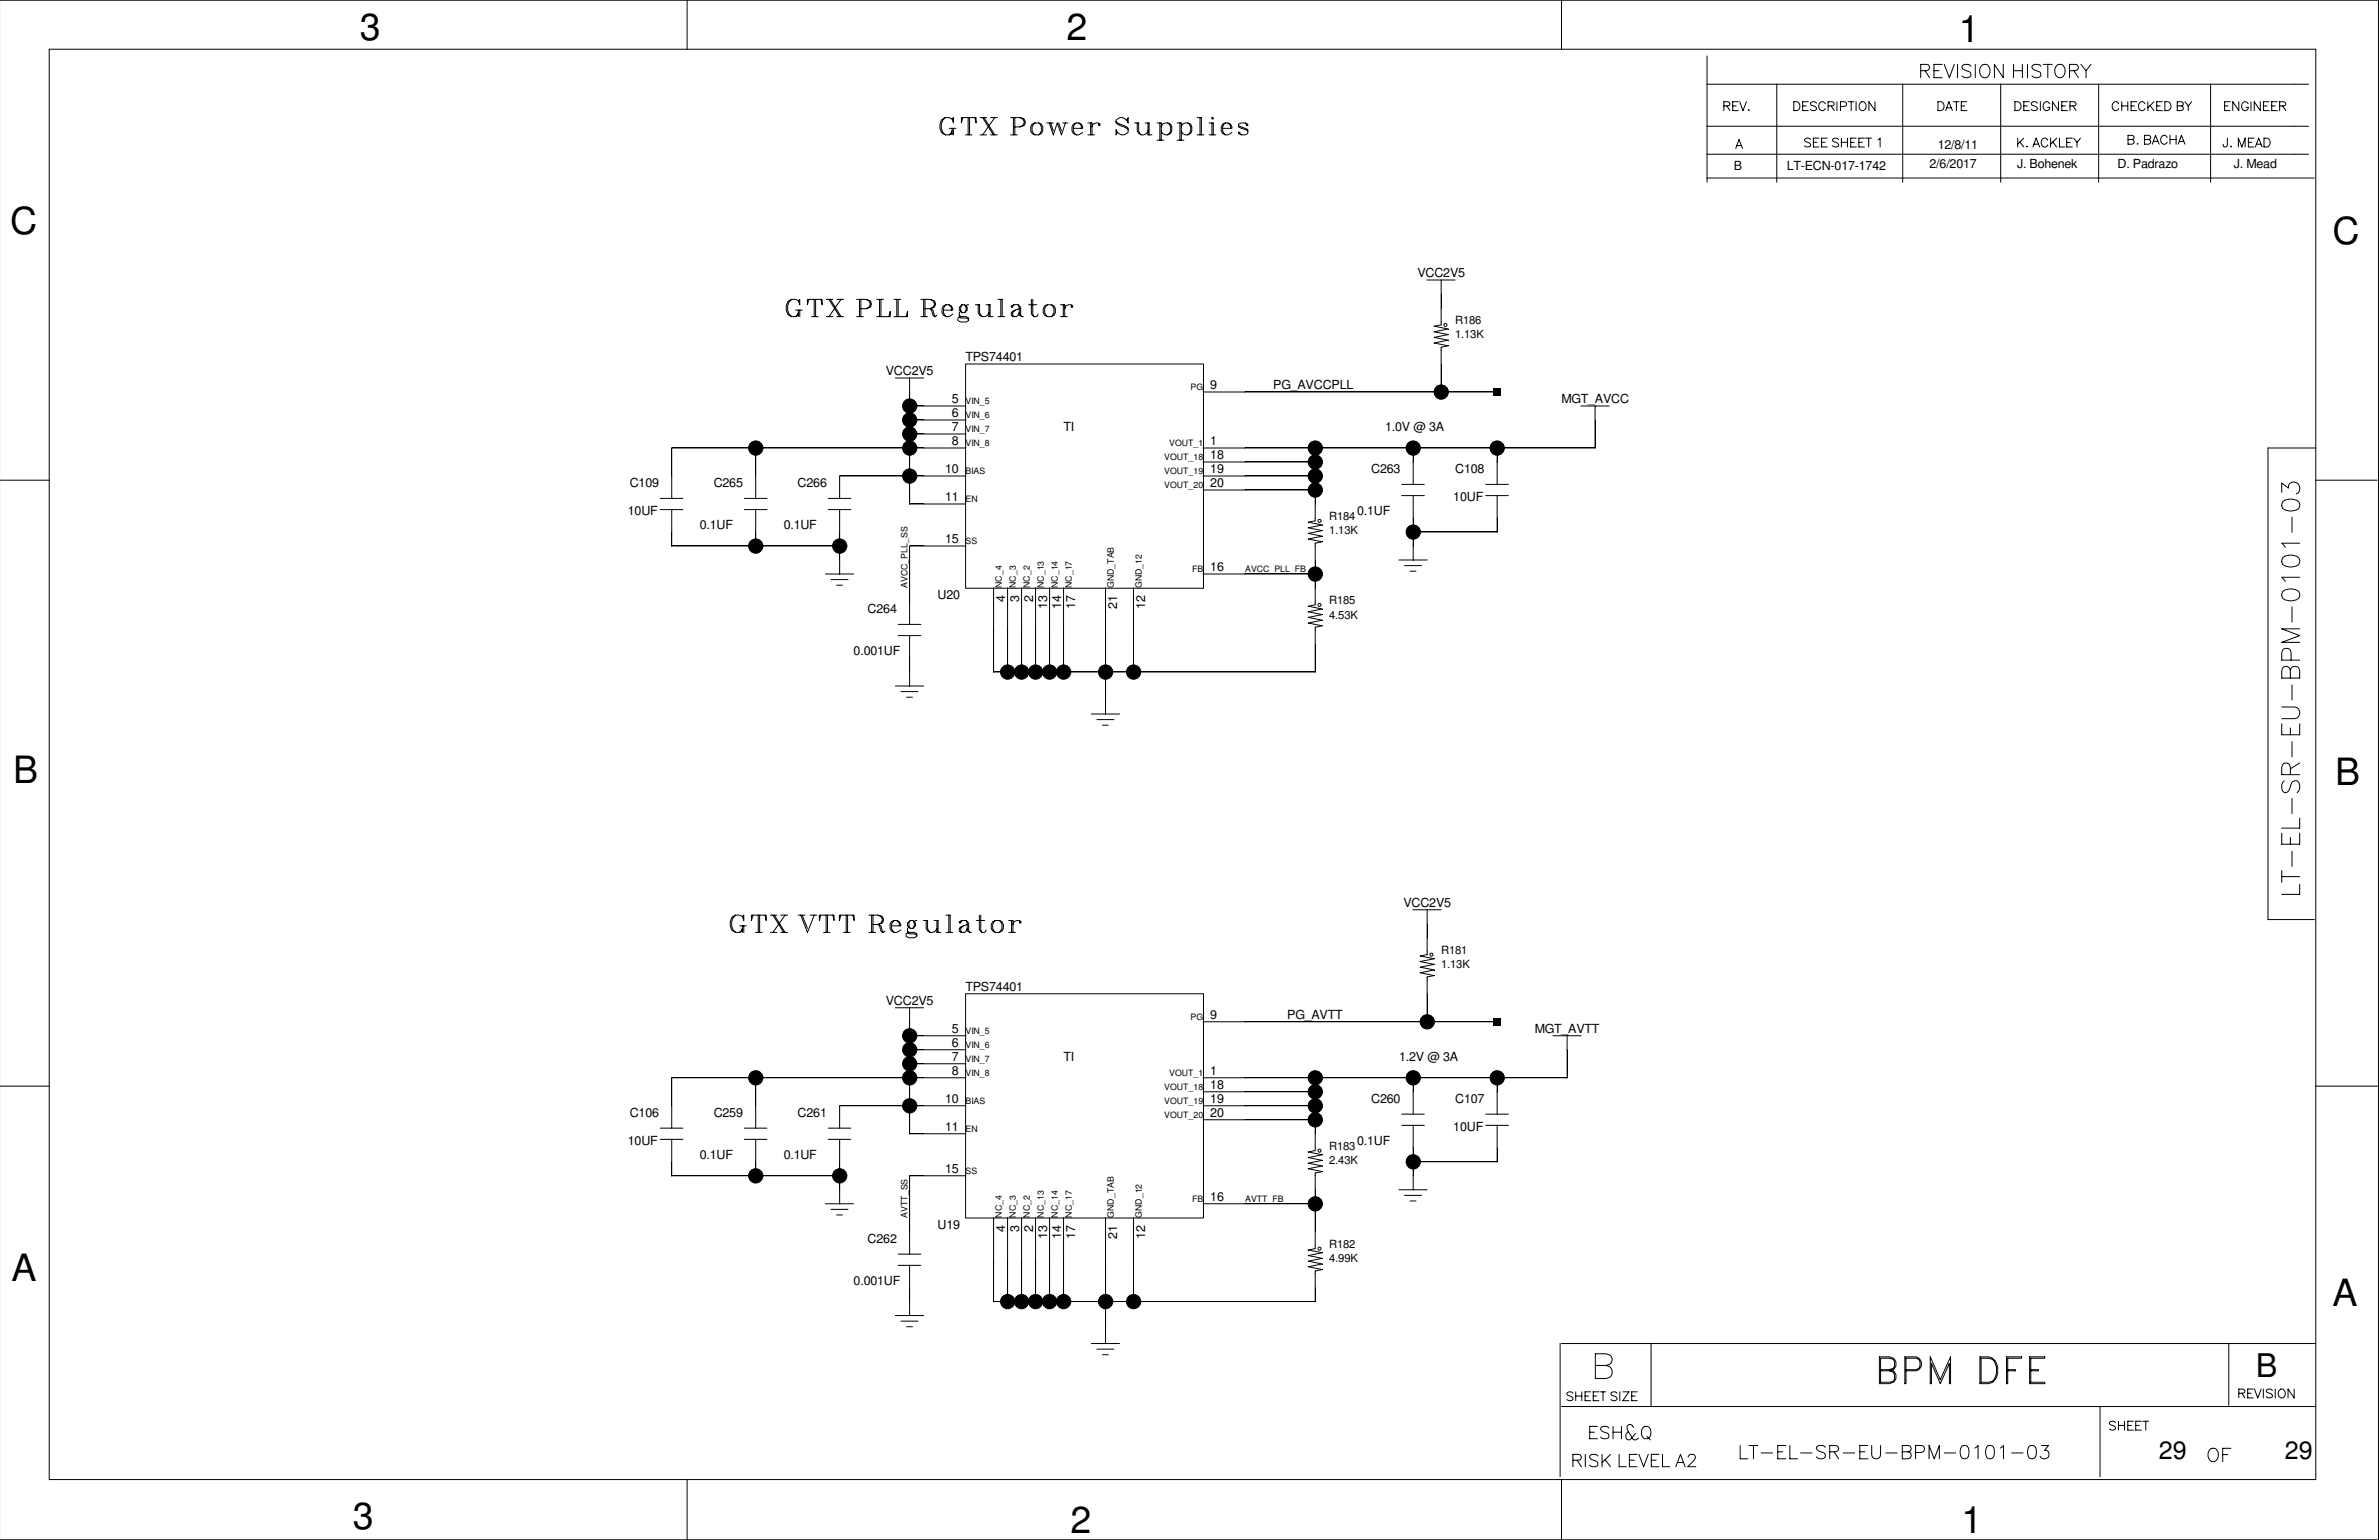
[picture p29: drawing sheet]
<svg xmlns="http://www.w3.org/2000/svg" width="432mm" height="279mm" viewBox="0 0 432 279" stroke-linecap="round" stroke-linejoin="round" font-family="sans-serif">
<defs><g id="words">
<g font-size="6.8">
<text x="65.3" y="7.2">3</text>
<text x="193.5" y="7.2">2</text>
<text x="355.5" y="7.7">1</text>
<text x="1.9" y="42.5">C</text>
<text x="423.3" y="44.3">C</text>
<text x="2.4" y="142">B</text>
<text x="423.8" y="142.5">B</text>
<text x="2.1" y="232.4">A</text>
<text x="423.3" y="236.9">A</text>
<text x="64.1" y="277.3">3</text>
<text x="194.3" y="278.1">2</text>
<text x="356" y="278.1">1</text>
</g>
<text font-size="5.9" x="409.4" y="249.8">B</text>
<g font-size="4.5">
<text x="391.8" y="264.6">29</text>
<text x="414.7" y="264.6">29</text>
</g>
<g font-size="2.3">
<text x="351.7" y="27">12/8/11</text>
<text x="314.7" y="30.8">B</text>
<text x="324.3" y="30.8">LT-ECN-017-1742</text>
<text x="350.2" y="30.5">2/6/2017</text>
<text x="366.1" y="30.5">J. Bohenek</text>
<text x="384.3" y="30.5">D. Padrazo</text>
<text x="405.5" y="30.5">J. Mead</text>
<text x="257.3" y="50.3">VCC2V5</text>
<text x="175.3" y="65.5">TPS74401</text>
<text x="160.8" y="68.1">VCC2V5</text>
<text x="219.7" y="70.6">9</text>
<text x="231.1" y="70.6">PG_AVCCPLL</text>
<text x="172.8" y="75.7">6</text>
<text x="172.8" y="73.2">5</text>
<text x="283.4" y="73.2">MGT_AVCC</text>
<text x="172.8" y="80.8">8</text>
<text x="172.8" y="78.2">7</text>
<text x="193" y="78.2">TI</text>
<text x="219.7" y="83.3">18</text>
<text x="219.7" y="80.8">1</text>
<text x="251.4" y="78.2">1.0V @ 3A</text>
<text x="114.3" y="88.4">C109</text>
<text x="129.5" y="88.4">C265</text>
<text x="144.8" y="88.4">C266</text>
<text x="171.5" y="85.9">10</text>
<text x="219.7" y="88.4">20</text>
<text x="219.7" y="85.9">19</text>
<text x="248.9" y="85.9">C263</text>
<text x="264.1" y="85.9">C108</text>
<text x="114" y="93.5">10UF</text>
<text x="171.5" y="90.9">11</text>
<text x="246.3" y="93.5">0.1UF</text>
<text x="263.8" y="90.9">10UF</text>
<text x="127" y="96">0.1UF</text>
<text x="142.2" y="96">0.1UF</text>
<text x="171.5" y="98.6">15</text>
<text x="219.7" y="103.6">16</text>
<text x="157.5" y="111.3">C264</text>
<text x="170.2" y="108.7">U20</text>
<text x="182.5" y="109.2" transform="rotate(-90 182.5 109.2)">4</text>
<text x="185" y="109.2" transform="rotate(-90 185 109.2)">3</text>
<text x="187.5" y="109.2" transform="rotate(-90 187.5 109.2)">2</text>
<text x="190.1" y="110.5" transform="rotate(-90 190.1 110.5)">13</text>
<text x="192.6" y="110.5" transform="rotate(-90 192.6 110.5)">14</text>
<text x="195.2" y="110.5" transform="rotate(-90 195.2 110.5)">17</text>
<text x="202.8" y="110.5" transform="rotate(-90 202.8 110.5)">21</text>
<text x="207.9" y="110.5" transform="rotate(-90 207.9 110.5)">12</text>
<text x="154.9" y="118.9">0.001UF</text>
<text x="254.7" y="164.5">VCC2V5</text>
<text x="175.3" y="179.8">TPS74401</text>
<text x="160.8" y="182.3">VCC2V5</text>
<text x="219.7" y="184.9">9</text>
<text x="233.6" y="184.9">PG_AVTT</text>
<text x="172.8" y="189.9">6</text>
<text x="172.8" y="187.4">5</text>
<text x="278.6" y="187.4">MGT_AVTT</text>
<text x="172.8" y="195">8</text>
<text x="172.8" y="192.5">7</text>
<text x="193" y="192.5">TI</text>
<text x="219.7" y="197.6">18</text>
<text x="219.7" y="195">1</text>
<text x="254" y="192.5">1.2V @ 3A</text>
<text x="114.3" y="202.6">C106</text>
<text x="129.5" y="202.6">C259</text>
<text x="144.8" y="202.6">C261</text>
<text x="171.5" y="200.1">10</text>
<text x="219.7" y="202.6">20</text>
<text x="219.7" y="200.1">19</text>
<text x="248.9" y="200.1">C260</text>
<text x="264.1" y="200.1">C107</text>
<text x="114" y="207.7">10UF</text>
<text x="171.5" y="205.2">11</text>
<text x="246.3" y="207.7">0.1UF</text>
<text x="263.8" y="205.2">10UF</text>
<text x="127" y="210.3">0.1UF</text>
<text x="142.2" y="210.3">0.1UF</text>
<text x="171.5" y="212.8">15</text>
<text x="219.7" y="217.9">16</text>
<text x="157.5" y="225.5">C262</text>
<text x="170.2" y="223">U19</text>
<text x="182.5" y="223.5" transform="rotate(-90 182.5 223.5)">4</text>
<text x="185" y="223.5" transform="rotate(-90 185 223.5)">3</text>
<text x="187.5" y="223.5" transform="rotate(-90 187.5 223.5)">2</text>
<text x="190.1" y="224.7" transform="rotate(-90 190.1 224.7)">13</text>
<text x="192.6" y="224.7" transform="rotate(-90 192.6 224.7)">14</text>
<text x="195.2" y="224.7" transform="rotate(-90 195.2 224.7)">17</text>
<text x="202.8" y="224.7" transform="rotate(-90 202.8 224.7)">21</text>
<text x="207.9" y="224.7" transform="rotate(-90 207.9 224.7)">12</text>
<text x="154.9" y="233.1">0.001UF</text>
</g>
<g font-size="2">
<text x="264.1" y="58.8">R186</text>
<text x="264.1" y="61.4">1.13K</text>
<text x="241.3" y="94.4">R184</text>
<text x="241.3" y="96.9">1.13K</text>
<text x="241.3" y="109.6">R185</text>
<text x="241.3" y="112.2">4.53K</text>
<text x="261.6" y="173.1">R181</text>
<text x="261.6" y="175.6">1.13K</text>
<text x="241.3" y="208.7">R183</text>
<text x="241.3" y="211.2">2.43K</text>
<text x="241.3" y="226.4">R182</text>
<text x="241.3" y="229">4.99K</text>
</g>
<g font-size="1.6">
<text x="216.1" y="70.8">PG</text>
<text x="175.3" y="73.3">VIN_5</text>
<text x="175.3" y="75.9">VIN_6</text>
<text x="175.3" y="78.4">VIN_7</text>
<text x="175.3" y="80.9">VIN_8</text>
<text x="211.3" y="83.5">VOUT_18</text>
<text x="212.2" y="80.9">VOUT_1</text>
<text x="175.3" y="86">BIAS</text>
<text x="211.3" y="86">VOUT_19</text>
<text x="211.3" y="88.6">VOUT_20</text>
<text x="175.3" y="91.1">EN</text>
<text x="175.3" y="98.7">SS</text>
<text x="164.7" y="106.7" transform="rotate(-90 164.7 106.7)">AVCC_PLL_SS</text>
<text x="181.8" y="106.7" transform="rotate(-90 181.8 106.7)">NC_4</text>
<text x="184.4" y="106.7" transform="rotate(-90 184.4 106.7)">NC_3</text>
<text x="186.9" y="106.7" transform="rotate(-90 186.9 106.7)">NC_2</text>
<text x="189.4" y="106.7" transform="rotate(-90 189.4 106.7)">NC_13</text>
<text x="192" y="106.7" transform="rotate(-90 192 106.7)">NC_14</text>
<text x="194.5" y="106.7" transform="rotate(-90 194.5 106.7)">NC_17</text>
<text x="202.1" y="106.7" transform="rotate(-90 202.1 106.7)">GND_TAB</text>
<text x="207.2" y="106.7" transform="rotate(-90 207.2 106.7)">GND_12</text>
<text x="216.4" y="103.8">FB</text>
<text x="226" y="103.8">AVCC_PLL_FB</text>
<text x="216.1" y="185">PG</text>
<text x="175.3" y="187.6">VIN_5</text>
<text x="175.3" y="190.1">VIN_6</text>
<text x="175.3" y="192.7">VIN_7</text>
<text x="175.3" y="195.2">VIN_8</text>
<text x="211.3" y="197.7">VOUT_18</text>
<text x="212.2" y="195.2">VOUT_1</text>
<text x="175.3" y="200.3">BIAS</text>
<text x="211.3" y="200.3">VOUT_19</text>
<text x="211.3" y="202.8">VOUT_20</text>
<text x="175.3" y="205.4">EN</text>
<text x="175.3" y="213">SS</text>
<text x="164.7" y="220.9" transform="rotate(-90 164.7 220.9)">AVTT_SS</text>
<text x="181.8" y="220.9" transform="rotate(-90 181.8 220.9)">NC_4</text>
<text x="184.4" y="220.9" transform="rotate(-90 184.4 220.9)">NC_3</text>
<text x="186.9" y="220.9" transform="rotate(-90 186.9 220.9)">NC_2</text>
<text x="189.4" y="220.9" transform="rotate(-90 189.4 220.9)">NC_13</text>
<text x="192" y="220.9" transform="rotate(-90 192 220.9)">NC_14</text>
<text x="194.5" y="220.9" transform="rotate(-90 194.5 220.9)">NC_17</text>
<text x="202.1" y="220.9" transform="rotate(-90 202.1 220.9)">GND_TAB</text>
<text x="207.2" y="220.9" transform="rotate(-90 207.2 220.9)">GND_12</text>
<text x="216.4" y="218.1">FB</text>
<text x="226" y="218.1">AVTT_FB</text>
</g>
</g></defs>
<path d="M.1 0h431.6v279.4h-431.6z" fill="none" stroke="#fff" stroke-width=".18"/>
<g fill="none" stroke="#000" stroke-width=".18">
<path d="M-.1 0h431.8v279.4h-431.8M8.9 8.9h411.4v259.5h-411.4zM124.7 0v9M283.4 0v9M309.8 15.3h109.2M309.8 10.2v22.9M312.9 19.2l1-.1a.35 .35 0 0 0-.1-.6h-.9v1.6M313.4 19.2l.6 .9M314.5 19.2h.6M315.5 18.5h-1v1.6h1M315.8 18.5l.6 1.6 .6-1.6M317.3 20h.2z"/>
<path d="M322.5 15.2v17.9M325.6 18.5h.5a.85 .85 0 0 1 .6 .8 .85 .85 0 0 1-.6 .8h-.5zM327.2 19.2h.6M328.2 18.5h-1v1.6h1M329.7 18.7a.62 .62 0 0 0-1.1 .1l.2 .3 .7 .3 .2 .5a.77 .77 0 0 1-1.1 0M331.3 18.8a.59 .59 0 0 0-.8-.3 .83 .83 0 0 0-.4 1 .83 .83 0 0 0 .8 .6l.4-.4M331.8 19.2l1-.1a.35 .35 0 0 0-.1-.6h-.9v1.6M332.4 19.2l.5 .9M333.4 18.5v1.6M334.1 19.3h.7a.43 .43 0 0 0 .3-.7l-.3-.1h-.7v1.6M335.4 18.5h1.1M336 18.5v1.6"/>
<path d="M336.9 18.5v1.6M337.6 18.7a.68 .68 0 0 1 .9-.1 .68 .68 0 0 1 .2 .9 .67 .67 0 0 1-.9 .6 .67 .67 0 0 1-.4-1zM340.3 18.5v1.6l-1.1-1.6v1.6M345.4 15.2v17.9M348.6 12.8h1l.4-.1a.59 .59 0 0 0 0-.9l-1.4-.1v2.4M349.4 12.8l.8 1.3M351 12.8h1M351.7 18.5h.6a.85 .85 0 0 1 .6 .8 .85 .85 0 0 1-.6 .8h-.6zM352.5 11.7h-1.5v2.4h1.5M352.9 11.7l.9 2.4 .9-2.4M353.4 19.6h.7M354.5 18.5h1.1"/>
<path d="M355.1 18.5v1.6M355.3 11.7v2.4M356 19.2h.6M357 18.5h-1v1.6h1M357.7 12a1.06 1.06 0 0 0-1.6 0 .61 .61 0 0 0 .5 .7l.9 .3a.61 .61 0 0 1 0 1 1.13 1.13 0 0 1-1.4-.2M358.5 11.7v2.4M359.8 11.8a1.13 1.13 0 0 1 1.3 .4 1.13 1.13 0 0 1 0 1.3 .89 .89 0 0 1-1.1 .6 .89 .89 0 0 1-.7-.9 1.55 1.55 0 0 1 .5-1.4zM363.1 15.2v17.9M363.6 11.7v2.4l-1.6-2.4v2.4M365.5 12.8h1.6M365.5 11.7v2.4M365.7 18.5h.6a.85 .85 0 0 1 .5 .8 .85 .85 0 0 1-.5 .8h-.6z"/>
<path d="M367.1 11.7v2.4M367.3 19.2h.7M368 11.7v2.4M368.3 18.5h-1v1.6h1M369.8 18.7a.62 .62 0 0 0-1.1 .1l.2 .3 .7 .3 .2 .5a.77 .77 0 0 1-1.1 0M370.3 18.5v1.6M370.4 12a1.06 1.06 0 0 0-1.6 0 .61 .61 0 0 0 .5 .7l.9 .3a.61 .61 0 0 1 0 1 1.13 1.13 0 0 1-1.4-.2M370.9 11.7h1.6M371.7 11.7v2.4M372 18.8a.59 .59 0 0 0-.8-.3 .83 .83 0 0 0-.4 1 .83 .83 0 0 0 .8 .6l.4-.4v-.2h-.4M373.4 11.8a1.13 1.13 0 0 1 1.3 .4 1.13 1.13 0 0 1 0 1.3 .89 .89 0 0 1-1 .6 .89 .89 0 0 1-.7-.9 1.55 1.55 0 0 1 .4-1.4zM373.6 18.5v1.6l-1.1-1.6v1.6"/>
<path d="M374.2 19.2h.7M375.2 18.5h-1v1.6h1M375.6 12.8h1l.4-.1a.59 .59 0 0 0 0-.9l-1.4-.1v2.4M375.7 19.2l1-.1a.35 .35 0 0 0-.1-.6h-.9v1.6M376.3 19.2l.5 .9M376.4 12.8l.8 1.3M377.7 11.7l.9 1.1v1.3M379.5 11.7l-.9 1.1M380.9 15.2v17.9M384.6 18.8a.59 .59 0 0 0-.9-.3 .83 .83 0 0 0-.3 1 .83 .83 0 0 0 .8 .6l.4-.4M385.1 19.2h1.1M385.1 18.5v1.6"/>
<path d="M386.2 18.5v1.6M386.8 19.2h.6M387.8 18.5h-1v1.6h1M389.3 18.8a.59 .59 0 0 0-.8-.3 .83 .83 0 0 0-.3 1 .83 .83 0 0 0 .8 .6l.3-.4M389.8 18.5v1.6M390.2 19.1l.7 1M390.9 18.5l-1.1 1.1M391.5 19.2h.6M392.5 18.5h-1v1.6h1M392.9 18.5h.6a.85 .85 0 0 1 .6 .8 .85 .85 0 0 1-.6 .8h-.6zM395.2 19.2h.7a.42 .42 0 0 1 .4 .4 .42 .42 0 0 1-.4 .5h-.7v-1.6h.9a.33 .33 0 0 1 0 .6l-.2 .1M396.6 18.5l.6 .7v.9"/>
<path d="M397.8 18.5l-.6 .7M401.2 15.2v17.9M403.8 19.2h.6M404.8 18.5h-1v1.6h1M406.4 18.5v1.6l-1.1-1.6v1.6M408.1 18.8a.59 .59 0 0 0-.9-.3 .83 .83 0 0 0-.3 1 .83 .83 0 0 0 .8 .6l.4-.4v-.2h-.4M408.6 18.5v1.6M410.3 18.5v1.6l-1.1-1.6v1.6M410.8 19.2h.7M411.9 18.5h-1.1v1.6h1.1M412.3 19.2h.7M413.3 18.5h-1v1.6h1"/>
<path d="M413.8 19.2l1-.1a.35 .35 0 0 0-.1-.6h-.9v1.6M414.3 19.2l.6 .9M171.6 21.3a2 2 0 0 0 0 3.2M172.3 23.3h1.2M172.8 23.7l-.5 .8M172.8 21.6l.3-.3v1l-.3-.7a1.45 1.45 0 0 0-1.7 0 1.45 1.45 0 0 0-.5 1.7 1.36 1.36 0 0 0 2.2 .9M172.8 23.3v1.2M173.1 23.3v1.2M174.8 21.3l-.3 1v-1h2.7v1l-.2-1M175.3 24.5h1.1M175.7 21.3v3.2M176 21.3v3.2"/>
<path d="M177.9 24.5h1.2M177.9 21.3h1.2M178.4 21.3l1.9 3.2M178.6 21.3l2 3.2M179.8 24.5h1.2M179.8 21.3h1.2M180.6 21.3l-2.2 3.2M183.4 21.3h1.7l.8 .3 .2 .5-.2 .7-.8 .2h-.9M183.4 24.5h1.3M183.9 21.3v3.2M184.2 21.3v3.2M185.1 21.3l.5 .3 .3 .5-.3 .7-.5 .2"/>
<path d="M187.8 22.3a1.32 1.32 0 0 0 0 2.2M188.6 22.3a1.39 1.39 0 0 1 0 2.2M190 22.3h1.2M190.5 22.3l.7 2.2 .7-2.2 .8 2.2 .7-2.2M190.7 22.3l.5 1.4M192.2 22.3l.5 1.4M192.9 22.3h.9M194.8 23.3h1.7v-.3a1.01 1.01 0 0 0-1-.7 1.01 1.01 0 0 0-.9 .7v.7a1.09 1.09 0 0 0 .9 .8 1.09 1.09 0 0 0 1-.5M195.3 22.3a1.32 1.32 0 0 0 0 2.2M195.8 22.3l.5 .5v.5M197.4 24.5h1.3M197.4 22.3h.8v2.2"/>
<path d="M198 22.3v2.2M199.6 22.5h-.2v.3h.2v-.3l-.2-.2h-.5l-.5 .2-.2 .5M202.6 22.1l.2 .2 1.7 .7 .3 .3v.7a1.24 1.24 0 0 1-1.3 .5 1.24 1.24 0 0 1-.9-1v1l.2-.5M204.5 21.8l.3-.5v1a1.24 1.24 0 0 0-1-1 1.24 1.24 0 0 0-1.2 .5v.5l.2 .2 2 1M205.9 22.3h.8v1.4l.4 .8M206.4 22.3v1.4a1.01 1.01 0 0 0 1 .8 1.01 1.01 0 0 0 1-.8M207.9 22.3h.7v2.2M208.4 22.3v2.2h.7M210 22.3h.8v3.1M210 25.4h1.2M210.5 22.3v3.1M210.8 23a.98 .98 0 0 1 .9-.7 .98 .98 0 0 1 1 .7v.7a.98 .98 0 0 1-1 .8 .98 .98 0 0 1-.9-.8"/>
<path d="M212 22.3a1.32 1.32 0 0 1 0 2.2M213.7 22.3h.7v3.1M213.7 25.4h1.2M214.2 22.3v3.1M214.4 23a.98 .98 0 0 1 1-.7 .98 .98 0 0 1 .9 .7v.7a.98 .98 0 0 1-.9 .8 .98 .98 0 0 1-1-.8M215.6 22.3a1.32 1.32 0 0 1 0 2.2M217.3 24.5h1.2M217.3 21.3h.8v3.2M217.8 21.3v3.2M219.5 24.5h1.2M219.5 22.3h.7v2.2M220 21.3h.2v.3h-.2z"/>
<path d="M220 22.3v2.2M221.9 23.3h1.7v-.3a1.01 1.01 0 0 0-1-.7 1.01 1.01 0 0 0-.9 .7v.7a1.09 1.09 0 0 0 .9 .8 1.09 1.09 0 0 0 1-.5M222.4 22.3a1.32 1.32 0 0 0 0 2.2M222.9 22.3l.5 .5v.5M224.8 22.8l1.7 .7v.7l-.5 .3h-.7l-.5-.3v-.2h.2v.2l.3 .3M226 22.3l.2 .2v.3h.3v-.3l-.5-.2h-.7l-.5 .2v.5l1.7 .7M309.8 28h109.2M309.8 22.9h109.2M309.8 32.3h110.2M315 26.9l.6-1.6 .7 1.6M315.3 26.4h.7M328.6 25.3a.62 .62 0 0 0-1.1 .1l.2 .3 .8 .3 .1 .5a.77 .77 0 0 1-1.1 0"/>
<path d="M329.1 25.8h.7M330.2 25.1h-1.1v1.6h1.1M330.6 25.8h.7M331.6 25.1h-1v1.6h1M333.7 25.3a.62 .62 0 0 0-1.1 .1l.2 .3 .7 .3 .2 .5a.77 .77 0 0 1-1.1 0M334.2 25.8h1.1M334.2 25.1v1.6M335.3 25.1v1.6M335.9 25.8h.6M336.9 25.1h-1v1.6h1M337.4 25.8h.6M338.4 25.1h-1v1.6h1"/>
<path d="M338.6 25.1h1.1M339.2 25.1v1.6M340.9 25.4l.3-.3v1.6M353.1 20.1l.6-1.6 .7 1.6M366.2 25.1v1.6M366.6 25.7l.7 1M367.3 25.1l-1.1 1.1M367.8 26.6h.2zM369 26.7l.6-1.6 .6 1.6M369.2 26.2h.8M371.7 25.4a.59 .59 0 0 0-.9-.3 .83 .83 0 0 0-.3 1 .83 .83 0 0 0 .8 .6l.4-.4M372.2 25.1v1.6"/>
<path d="M372.6 25.7l.7 1M373.3 25.1l-1.1 1.1M373.8 25.1v1.6h.9M375.1 25.8h.7M376.1 25.1h-1v1.6h1M376.4 25.1l.6 .7v.9M377.6 25.1l-.6 .7M386.2 25.3h.8a.42 .42 0 0 1 .4 .4 .42 .42 0 0 1-.4 .5h-.8v-1.6h1a.33 .33 0 0 1 0 .6l-.2 .1M387.9 26.1h.2zM389.3 25.3h.7a.42 .42 0 0 1 .4 .4 .42 .42 0 0 1-.4 .5h-.7v-1.6h.9a.33 .33 0 0 1 0 .6l-.2 .1M390.7 26.2l.5-1.6 .7 1.6M390.9 25.7h.7"/>
<path d="M393.4 24.9a.59 .59 0 0 0-.9-.3 .83 .83 0 0 0-.3 1 .83 .83 0 0 0 .8 .6l.4-.4M393.9 24.6v1.6M393.9 25.3h1.1M395 24.6v1.6M395.4 26.2l.5-1.6 .7 1.6M395.6 25.7h.7M404.3 25.1l-.1 1.4-.2 .2-.4-.2-.1-.3M404.9 26.6h.1zM406.3 26.7v-1.6l.6 1.6 .6-1.6v1.6M408.1 25.8h.6M409.1 25.1h-1v1.6h1M409.4 26.7l.6-1.6 .6 1.6"/>
<path d="M409.6 26.2h.7M410.9 25.1h.6a.85 .85 0 0 1 .5 .8 .85 .85 0 0 1-.5 .8h-.6zM143.7 54.3a2 2 0 0 0 0 3.1M144.4 56.3h1.2M144.9 56.7l-.5 .7M144.9 54.6l.3-.3v1l-.3-.7a1.45 1.45 0 0 0-1.7 0 1.45 1.45 0 0 0-.5 1.7 1.36 1.36 0 0 0 2.2 .9M144.9 56.3v1.1M145.2 56.3v1.1M146.8 54.3l-.2 1v-1h2.6v1l-.2-1M147.3 57.4h1.2M147.8 54.3v3.1M148 54.3v3.1"/>
<path d="M150 57.4h1.2M150 54.3h1.2M150.5 54.3l1.9 3.1M150.7 54.3l2 3.1M151.9 57.4h1.2M151.9 54.3h1.2M152.7 54.3l-2.2 3.1M155.5 54.3h1.7l.7 .3 .3 .4-.3 .8-.7 .2h-.9M155.5 57.4h1.2M156 54.3v3.1M156.3 54.3v3.1M157.2 54.3l.5 .3 .2 .4-.2 .8-.5 .2"/>
<path d="M159.1 57.4h2.5v-.9l-.3 .9M159.1 54.3h1.3M159.6 54.3v3.1M159.9 54.3v3.1M162.3 57.4h2.4v-.9l-.2 .9M162.3 54.3h1.2M162.8 54.3v3.1M163 54.3v3.1M167.1 54.3h1.7l.8 .3 .2 .4-.2 .8-.8 .2h-.9M167.1 57.4h1.3M167.6 54.3v3.1M167.9 54.3v3.1"/>
<path d="M168.8 56l.5 .3 .3 .9 .2 .2M168.8 56l.3 .3 .2 .9 .3 .2h.2l.3-.2M168.8 54.3l.5 .3 .3 .4-.3 .8-.5 .2M171.2 56.3h1.7v-.3a1.01 1.01 0 0 0-.9-.7 1.01 1.01 0 0 0-1 .7v.7a1.09 1.09 0 0 0 .9 .8 1.09 1.09 0 0 0 1-.5M171.7 55.3a1.32 1.32 0 0 0 0 2.1M172.2 55.3l.5 .5v.5M174.1 57.2l.3 .2h.9l.5 .3v.5l-.5 .2h-.9l-.5-.2v-.5l.5-.3M174.1 55.8l.5-.5h.5l.5 .5v.5l-.5 .4h-.5l-.5-.4zM174.4 56.5l-.3 .2v.7l.3 .3h.9l.5 .3M174.6 55.3l-.2 .5v.5l.2 .4M175.1 55.3l.2 .5v.5l-.2 .4M175.8 55.3h-.2l-.3 .2"/>
<path d="M177 55.3h.8v1.4l.5 .7M177.5 55.3v1.4a1.01 1.01 0 0 0 1 .8 1.01 1.01 0 0 0 1-.8M179 55.3h.7v2.1M179.5 55.3v2.1h.7M181.1 57.4h1.3M181.1 54.3h.8v3.1M181.7 54.3v3.1M184.1 55.3l-.3 .2v.3h-.2v-.3l.5-.2h.7l.5 .5v1.4l.2 .2h.3M184.3 56.3l-.5 .4v.5l.3 .2M184.8 55.3l.2 .5v1.4l.5 .2M185 56l-1.2 .5-.2 .2v.5l.2 .2h.7l.5-.7M186.7 55.3h1.5"/>
<path d="M187.2 54.3v2.7l.5 .4h.5l.2-.4M187.5 54.3v2.7l.2 .4M190.1 55.3a1.32 1.32 0 0 0 0 2.1M190.8 55.3a1.39 1.39 0 0 1 0 2.1M192.5 57.4h1.2M192.5 55.3h.8v2.1M193 55.3v2.1M194.7 55.5h-.3v.3h.3v-.3l-.3-.2h-.4l-.5 .2-.2 .5M259 50.8h5.1M261.6 50.8v8.2M261.6 58.9l-1.3 .3 2.5 .5-2.5 .5 2.5 .5-2.5 .5 2.5 .5-2.5 .5 2.5 .5-1.2 .3v8.2M162.5 68.6h5.1"/>
<path d="M165.1 73.7h10.2M165.1 76.2h10.2M165.1 78.7h10.2M165.1 68.5v23M175.3 66h43.1v40.7h-43.1zM218.4 71.1h53.3M286.9 73.7h5.2M289.5 73.6v7.7M-.1 87.1h9.1M119.8 92.5h4.2M119.8 90.4h4.2M121.9 81.3h53.4"/>
<path d="M121.9 99.1h30.5M121.9 81.3v9.2M121.9 92.4v6.7M135.1 92.5h4.1M135.1 90.4h4.1M137.2 81.3v9.2M137.2 92.4v6.7M150.3 92.5h4.1M150.3 90.4h4.1M152.4 86.4h22.9M152.4 86.4v4.1M152.4 92.4v11.8"/>
<path d="M165.1 91.4h10.2M175.3 99.1h-10.2v14.2M218.4 81.3h71.1M218.4 86.4h20.3M218.4 83.8h20.3M218.4 88.9h20.3M238.7 81.3v13.2M238.7 94.5l-1.3 .2 2.6 .5-2.6 .6 2.6 .5-2.6 .5 2.6 .5-2.6 .5 2.6 .5-1.3 .3v11.2M254.4 89.9h4.1M254.4 87.9h4.1M256.5 96.5h15.2M256.5 81.3v6.6"/>
<path d="M256.5 89.9v11.7M269.7 89.9h4.1M269.7 87.9h4.1M271.7 81.3v6.6M271.7 89.9v6.7M414.1 89.3v-1.7l1.3 1a1.05 1.05 0 0 1 1.2-1.2 1.05 1.05 0 0 1 .8 1.5l-.2 .4-.4 .3M414.3 91a2.48 2.48 0 0 1 2.9 0 1.01 1.01 0 0 1-.4 1.5 2.58 2.58 0 0 1-2.5-.3l-.2-.4zM416 93.8v2.8M417.4 98.6h-3.3l.7 .7M420.3 87.1h11.2M420.3 81.3h-8.7v85.6M149.8 104.1h5.1"/>
<path d="M150.8 105.2h3.1M151.8 106.2h1.1M163 115.3h4.1M163 113.3h4.1M165.1 115.3v9.2M180.3 106.6v15.4M182.9 106.6v15.4M185.4 106.6v15.4M188 106.6v15.4M190.5 106.6v15.4M193 106.6v15.4M200.7 106.6v23"/>
<path d="M205.7 106.6v15.4M218.4 104.1h20.3M238.7 109.7l-1.3 .3 2.6 .5-2.6 .5 2.6 .5-2.6 .5 2.6 .5-2.6 .5 2.6 .5-1.3 .3v8.2M253.9 101.6h5.1M254.9 102.6h3.1M255.9 103.6h1.1M414.3 107.3a2.48 2.48 0 0 1 2.9 0 1.01 1.01 0 0 1-.4 1.5 2.58 2.58 0 0 1-2.5-.3l-.2-.4zM414.3 101.2a2.48 2.48 0 0 1 2.9 0 1.01 1.01 0 0 1-.4 1.5 2.58 2.58 0 0 1-2.5-.3l-.2-.5zM415.8 119.8v-1.4l-.1-.5a.88 .88 0 0 0-.9-.3 .88 .88 0 0 0-.7 .8v1.4h3.3M416 110.1v2.8M417.4 104.7h-3.3l.7 .8M417.4 114.1h-3.3l3.3 1.2-3.3 1.2h3.3"/>
<path d="M162.5 124.5h5.1M163.5 125.5h3.1M164.5 126.5h1.1M180.3 121.9h58.4M198.1 129.5h5.1M199.1 130.6h3.1M200.1 131.6h1.1M414.1 128.3h2.4a1.07 1.07 0 0 1 .9 1 1.07 1.07 0 0 1-.9 1.1h-2.4M414.1 131.3v2h3.3v-2M415.7 121.7l-.2-.5a.76 .76 0 0 0-1.2 0l-.2 .5v1.3h3.3v-1.3a.85 .85 0 0 0-.8-.8 .85 .85 0 0 0-.9 .8v1.3M415.7 132.1v1.2M416 124.2v2.8"/>
<path d="M416 134.6v2.7M417.4 138.4l-1.7 1.1M414.1 151.2v2h3.3v-2M414.1 159h3.3M414.1 157.9v2.2M414.6 141.6a1.41 1.41 0 0 0 0 2.2 .86 .86 0 0 0 .9-.6l.3-.9a.8 .8 0 0 1 .6-.6 .8 .8 0 0 1 .8 .2 1.46 1.46 0 0 1-.3 1.9M415.7 140.5v-1.3l-.2-.5a.76 .76 0 0 0-1.2 0l-.2 .5v1.3h3.3M415.7 151.9v1.3M416 144.9v2.7M416 154.4v2.8M417.4 148.4v1.8h-3.3M133.5 166a2 2 0 0 0 0 3.2"/>
<path d="M134.2 168h1.3M134.7 168.4l-.5 .8M134.7 166.3l.3-.3v1l-.3-.7a1.45 1.45 0 0 0-1.7 0 1.45 1.45 0 0 0-.5 1.7 1.36 1.36 0 0 0 2.2 .9M134.7 168v1.2M135 168v1.2M136.7 166l-.3 1v-1h2.7v1l-.2-1M137.2 169.2h1.1M137.6 166v3.2M137.9 166v3.2M139.8 169.2h1.2M139.8 166h1.2M140.3 166l1.9 3.2"/>
<path d="M140.5 166l2 3.2M141.7 169.2h1.3M141.7 166h1.3M142.5 166l-2.2 3.2M144.9 166h1.2M145.3 166l1.3 3.2 1.2-3.2M145.6 166l1 2.4M147 166h1.3M149 166l-.3 1v-1h2.7v1l-.2-1M149.5 169.2h1.2M149.9 166v3.2M150.2 166v3.2"/>
<path d="M152.6 166l-.2 1v-1h2.6v1l-.2-1M153.1 169.2h1.2M153.6 166v3.2M153.8 166v3.2M157.7 166h1.7l.7 .3 .3 .5-.3 .7-.7 .2h-.9M157.7 169.2h1.2M158.2 166v3.2M158.5 166v3.2M159.4 167.7l.5 .3 .2 .9 .3 .3M159.4 167.7l.2 .3 .3 .9 .2 .3h.3l.2-.3M159.4 166l.5 .3 .2 .5-.2 .7-.5 .2M161.8 168h1.7v-.3a1.01 1.01 0 0 0-1-.7 1.01 1.01 0 0 0-1 .7v.7a1.09 1.09 0 0 0 .9 .8 1.09 1.09 0 0 0 1.1-.5"/>
<path d="M162.3 167a1.32 1.32 0 0 0 0 2.2M162.8 167l.4 .5v.5M164.7 168.9l.3 .3h.9l.5 .2v.5l-.5 .2h-.9l-.5-.2v-.5l.5-.2M164.7 167.5l.5-.5h.5l.5 .5v.5l-.5 .4h-.5l-.5-.4zM165 168.2l-.3 .2v.8l.3 .2h.9l.5 .3M165.2 167l-.2 .5v.5l.2 .4M165.7 167l.2 .5v.5l-.2 .4M166.4 167h-.2l-.3 .2M167.6 167h.8v1.4l.4 .8M168.1 167v1.4a1.01 1.01 0 0 0 1 .8 1.01 1.01 0 0 0 1-.8M169.5 167h.8v2.2M170.1 167v2.2h.7"/>
<path d="M171.7 169.2h1.2M171.7 166h.8v3.2M172.2 166v3.2M174.6 167l-.2 .2v.3h-.3v-.3l.5-.2h.7l.5 .5v1.4l.3 .3h.2M174.8 168l-.4 .4v.5l.2 .3M175.3 167l.3 .5v1.4l.5 .3M175.6 167.7l-1.2 .5-.3 .2v.5l.3 .3h.7l.5-.8M177.2 167h1.5M177.8 166v2.7l.4 .5h.5l.2-.5M178 166v2.7l.2 .5M180.7 167a1.32 1.32 0 0 0 0 2.2M181.4 167a1.39 1.39 0 0 1 0 2.2"/>
<path d="M183.1 169.2h1.2M183.1 167h.8v2.2M183.6 167v2.2M185.3 167.2h-.3v.3h.3v-.3l-.3-.2h-.4l-.5 .2-.2 .5M256.5 165.1h5.1M259 165v8.2M259 173.2l-1.2 .2 2.5 .5-2.5 .6 2.5 .5-2.5 .5 2.5 .5-2.5 .5 2.5 .5-1.3 .2v8.2M411.6 166.8h8.5M417.4 160.4v1.9h-3.3M-.1 197.1h9.1M121.9 195.5h53.4M121.9 195.5v9.2"/>
<path d="M137.2 195.5v9.2M162.5 182.8h5.1M165.1 187.9h10.2M165.1 190.5h10.2M165.1 193h10.2M165.1 182.8v22.9M175.3 180.3h43.1v40.7h-43.1zM218.4 185.4h53.3M218.4 195.5h66M218.4 198.1h20.3M238.7 195.5v13.3M256.5 195.5v6.7"/>
<path d="M271.7 195.5v6.7M281.9 187.9h5.1M284.4 187.9v7.7M420.3 197.1h11.4M119.8 206.7h4.2M119.8 204.7h4.2M121.9 213.3h30.5M121.9 206.7v6.7M135.1 206.7h4.1M135.1 204.7h4.1M137.2 206.7v6.7M149.8 218.4h5.1"/>
<path d="M150.3 206.7h4.1M150.3 204.7h4.1M150.8 219.4h3.1M152.4 200.6h22.9M152.4 200.6v4.1M152.4 206.7v11.7M165.1 205.7h10.2M175.3 213.3h-10.2v14.3M218.4 218.4h20.3M218.4 200.6h20.3M218.4 203.2h20.3M238.7 208.7l-1.3 .3 2.6 .5-2.6 .5 2.6 .5-2.6 .5 2.6 .5-2.6 .5 2.6 .6-1.3 .2v13.8"/>
<path d="M253.9 215.9h5.1M254.4 204.2h4.1M254.4 202.1h4.1M254.9 216.9h3.1M255.9 217.9h1.1M256.5 210.8h15.2M256.5 204.1v11.8M269.7 204.2h4.1M269.7 202.1h4.1M271.7 204.1v6.7M151.8 220.4h1.1M162.5 238.7h5.1"/>
<path d="M163 229.6h4.1M163 227.5h4.1M163.5 239.7h3.1M165.1 229.5v9.2M180.3 236.1h58.4M180.3 220.9v15.3M182.9 220.9v15.3M185.4 220.9v15.3M188 220.9v15.3M190.5 220.9v15.3M193 220.9v15.3M200.7 220.9v22.9"/>
<path d="M205.7 220.9v15.3M238.7 226.5l-1.3 .3 2.6 .5-2.6 .5 2.6 .5-2.6 .5 2.6 .5-2.6 .5 2.6 .5-1.3 .3v5.6M164.5 240.7h1.1M198.1 243.8h5.1M199.1 244.8h3.1M200.1 245.8h1.1M283.2 243.7v24.2M283.4 255.2h136.9M283.4 243.8h136.9M285.5 252.8a.62 .62 0 0 0-1.1 .1l.2 .3 .7 .2 .2 .5a.77 .77 0 0 1-1.1 0M286 252.5v1.6M286 253.3h1.1"/>
<path d="M287.1 252.5v1.6M287.7 253.3h.6M288.5 259.8h.9M288.7 252.5h-1v1.6h1M289.2 253.3h.6M289.6 247.7h1.9a1.19 1.19 0 0 1 1.1 1.2 1.19 1.19 0 0 1-1.1 1.2h-1.9v-4.5h1.9l.6 .2a.98 .98 0 0 1 0 1.7l-.6 .2M289.9 258.8h-1.4v2.2h1.4M290.2 252.5h-1v1.6h1M290.4 252.5h1.1M291 252.5v1.6M292 259.1a1.01 1.01 0 0 0-1.5 0 .54 .54 0 0 0 .5 .7l.8 .3a.56 .56 0 0 1 0 .8 1.08 1.08 0 0 1-1.3-.2M292.8 259.8h1.5"/>
<path d="M292.8 258.8v2.2M293.5 252.8a.62 .62 0 0 0-1.1 .1l.2 .3 .7 .2 .2 .5a.77 .77 0 0 1-1.1 0M294 252.5v1.6M294.3 258.8v2.2M294.6 252.5h1.1l-1.1 1.6h1.1M295.5 259.8l-.4 .5v.5a.52 .52 0 0 0 .6 .4l.4-.2 .7-.9M296.2 253.3h.6M296.5 259l-.5-.6h-.3l-.4 .4 .1 .7 1 1.7h.5l.5-.3M297.2 252.5h-1v1.6h1M298.2 259.1a.83 .83 0 0 1 .9-.3 .83 .83 0 0 1 .5 .8 .99 .99 0 0 1-.2 1.1 .99 .99 0 0 1-1 .2 1.46 1.46 0 0 1-.2-1.8zM299.7 243.8v11.4M341.3 248.5h1.6a1.27 1.27 0 0 1 1.2 .9 1.27 1.27 0 0 1-.4 1.4l-.8 .2h-1.8v-4.8h1.8a1.29 1.29 0 0 1 1.2 .9 1.29 1.29 0 0 1-.4 1.4l-.8 .2"/>
<path d="M342.9 248.5l.8-.3 .2-.4v-.7l-.2-.5-.8-.2h-1.6v4.4h1.6l.8-.2 .2-.5v-.7l-.2-.4-.8-.3h-1.6M345.9 248.5h1.9l.5-.3 .2-.4v-.7l-.2-.5-.5-.2h-1.9v4.6h-.2v-4.8h2.1a1.31 1.31 0 0 1 1 1.2 1.31 1.31 0 0 1-1 1.3h-1.9M350.4 246.2l1.8 4.1 1.8-4.1v4.8h-.2v-3.6l-1.6 3.6-1.6-3.6v3.6h-.2zM359.4 246.2h1.6a2.64 2.64 0 0 1 1.1 4.1l-.4 .5-.7 .2h-1.6zM359.6 246.4h1.4l.7 .2a2.88 2.88 0 0 1 0 4l-.7 .2h-1.4zM364.2 246.2h2.7v.2h-2.5v4.6h-.2zM364.4 248.5h1.4v.2h-1.4M368.4 246.2h2.7v.2h-2.5v4.4h2.5v.2h-2.7zM368.6 248.5h1.4v.2h-1.4M381.2 255.2v12.7M384 258.1a.62 .62 0 0 0-1.1 .1l.1 .3 .8 .3 .2 .4a.77 .77 0 0 1-1.1 0M384.5 257.9v1.6"/>
<path d="M384.5 258.6h1.1M385.6 257.9v1.6M386.2 258.6h.6M387.2 257.9h-1v1.6h1M387.6 258.6h.7M388.7 257.9h-1.1v1.6h1.1M388.9 257.9h1.1M389.5 257.9v1.6M404.5 243.8v11.2M406.4 252.8l1-.2a.35 .35 0 0 0-.1-.5l-.9-.1v1.6M406.9 252.8l.6 .8M408 252.8h.6"/>
<path d="M409 252h-1v1.6h1M409.2 252l.6 1.6 .6-1.6M410.8 252v1.6M412.5 252.3a.62 .62 0 0 0-1.1 .1l.1 .2 .8 .3 .2 .5a.77 .77 0 0 1-1.1 0M413 252v1.6M413.7 252.3a.68 .68 0 0 1 .9-.1 .68 .68 0 0 1 .2 .8 .67 .67 0 0 1-.9 .6 .67 .67 0 0 1-.4-1zM416.4 252v1.6l-1.1-1.6v1.6M124.7 268.4v11M283.4 268.4v11M285.5 264.9h1a.58 .58 0 0 0 .5-.6l-.2-.4h-1.3v2.2M286.3 264.9l.7 1.2M287.7 263.9v2.2"/>
<path d="M290 264.2a1.01 1.01 0 0 0-1.5 0 .54 .54 0 0 0 .5 .6l.8 .3a.56 .56 0 0 1 0 .9 1.08 1.08 0 0 1-1.3-.2M290.8 263.9v2.2M291.3 264.8l1 1.3M292.3 263.9l-1.5 1.4M293.9 263.9v2.2h1.3M295.7 264.9h.9M297.1 263.9h-1.4v2.2h1.4M297.5 263.9l.8 2.2 .9-2.2M298.9 260.6l.7 .6M299.7 264.9h.9M301.1 263.9h-1.4v2.2h1.4M301.8 263.9v2.2h1.3"/>
<path d="M304.2 266.1l.8-2.2 .9 2.2M304.5 265.3h1.1M306.4 264.4l.2-.5h.2h.7a.51 .51 0 0 1 .1 .8l-1.3 1.4h1.5M315.8 262.3v2.4h1.4M317.5 262.3h1.6M318.3 262.3v2.4M319.7 263.6h2M322.7 263.4h.9M324.1 262.3h-1.4v2.4h1.4M324.9 262.3v2.4h1.4M326.8 263.6h2.1M331.3 262.6a1.06 1.06 0 0 0-1.6 0 .61 .61 0 0 0 .5 .7l.9 .3a.61 .61 0 0 1 0 .9 1.13 1.13 0 0 1-1.4-.2"/>
<path d="M332.1 263.4h1l.4-.1a.59 .59 0 0 0 0-1h-1.4v2.4M332.9 263.4l.8 1.3M334.6 263.6h2M337.6 263.4h.9M339 262.3h-1.4v2.4h1.4M339.7 262.3v1.7a.81 .81 0 0 0 .8 .7 .81 .81 0 0 0 .8-.7v-1.7M342.3 263.6h2M345.3 263.4h1l.4 .1a.67 .67 0 0 1 0 1l-.4 .2h-1v-2.4h1.4a.61 .61 0 0 1 0 1l-.4 .1M347.7 263.5h1a.67 .67 0 0 0 .6-.4 .67 .67 0 0 0-.2-.8h-1.4v2.4M350.1 264.7v-2.4l1 2.4 .9-2.4v2.4M352.9 263.6h2.1M356.1 262.3a.86 .86 0 0 1 1.2 .4 2.14 2.14 0 0 1-.3 1.8 .77 .77 0 0 1-1.1-.3 2.01 2.01 0 0 1 .2-1.9z"/>
<path d="M358.4 262.7l.6-.4v2.4M360.7 262.3a.86 .86 0 0 1 1.2 .4 2.14 2.14 0 0 1-.2 1.8 .77 .77 0 0 1-1.2-.3 2.01 2.01 0 0 1 .2-1.9zM363.1 262.7l.5-.4v2.4M365.1 263.6h2.1M368.3 262.3a.86 .86 0 0 1 1.2 .4 2.14 2.14 0 0 1-.2 1.8 .77 .77 0 0 1-1.2-.3 2.01 2.01 0 0 1 .2-1.9zM370.5 262.3h1.3l-.7 .8a.78 .78 0 0 1 .8 .9 .78 .78 0 0 1-1 .7l-.4-.2-.2-.3M401.2 262.8a1.13 1.13 0 0 1 1.3 .4 1.13 1.13 0 0 1 0 1.4 .89 .89 0 0 1-1 .6 .89 .89 0 0 1-.7-1 1.55 1.55 0 0 1 .4-1.4zM403.4 263.9h1M404.9 262.8h-1.5v2.4"/>
<circle cx="188.2" cy="23.4" r="1.16"/>
<circle cx="190.4" cy="56.4" r="1.16"/>
<circle cx="262.4" cy="58.9" r=".29"/>
<circle cx="165.1" cy="73.7" r="1.3"/>
<circle cx="165.1" cy="78.8" r="1.3"/>
<circle cx="165.1" cy="76.2" r="1.3"/>
<circle cx="261.6" cy="71.1" r="1.3"/>
<circle cx="137.2" cy="99.1" r="1.3"/>
<circle cx="137.2" cy="81.3" r="1.3"/>
<circle cx="152.4" cy="99.1" r="1.3"/>
<circle cx="165.1" cy="81.3" r="1.3"/>
<circle cx="165.1" cy="86.4" r="1.3"/>
<circle cx="238.7" cy="88.9" r="1.3"/>
<circle cx="238.7" cy="83.8" r="1.3"/>
<circle cx="238.7" cy="81.3" r="1.3"/>
<circle cx="238.7" cy="86.4" r="1.3"/>
<circle cx="239.5" cy="94.5" r=".29"/>
<circle cx="256.5" cy="81.3" r="1.3"/>
<circle cx="256.5" cy="96.5" r="1.3"/>
<circle cx="271.8" cy="81.3" r="1.3"/>
<circle cx="238.7" cy="104.2" r="1.3"/>
<circle cx="239.5" cy="109.7" r=".29"/>
<circle cx="182.9" cy="121.9" r="1.3"/>
<circle cx="185.4" cy="121.9" r="1.3"/>
<circle cx="188" cy="121.9" r="1.3"/>
<circle cx="190.5" cy="121.9" r="1.3"/>
<circle cx="193.1" cy="121.9" r="1.3"/>
<circle cx="200.7" cy="121.9" r="1.3"/>
<circle cx="205.8" cy="121.9" r="1.3"/>
<circle cx="181" cy="168.1" r="1.16"/>
<circle cx="259.8" cy="173.2" r=".29"/>
<circle cx="137.2" cy="195.6" r="1.3"/>
<circle cx="165.1" cy="187.9" r="1.3"/>
<circle cx="165.1" cy="195.6" r="1.3"/>
<circle cx="165.1" cy="190.5" r="1.3"/>
<circle cx="165.1" cy="193" r="1.3"/>
<circle cx="238.7" cy="195.6" r="1.3"/>
<circle cx="238.7" cy="198.1" r="1.3"/>
<circle cx="256.5" cy="195.6" r="1.3"/>
<circle cx="259.1" cy="185.4" r="1.3"/>
<circle cx="271.8" cy="195.6" r="1.3"/>
<circle cx="137.2" cy="213.3" r="1.3"/>
<circle cx="152.4" cy="213.3" r="1.3"/>
<circle cx="165.1" cy="200.6" r="1.3"/>
<circle cx="238.7" cy="200.6" r="1.3"/>
<circle cx="238.7" cy="203.2" r="1.3"/>
<circle cx="238.7" cy="218.4" r="1.3"/>
<circle cx="239.5" cy="208.8" r=".29"/>
<circle cx="256.5" cy="210.8" r="1.3"/>
<circle cx="182.9" cy="236.2" r="1.3"/>
<circle cx="185.4" cy="236.2" r="1.3"/>
<circle cx="188" cy="236.2" r="1.3"/>
<circle cx="190.5" cy="236.2" r="1.3"/>
<circle cx="193.1" cy="236.2" r="1.3"/>
<circle cx="200.7" cy="236.2" r="1.3"/>
<circle cx="205.8" cy="236.2" r="1.3"/>
<circle cx="239.5" cy="226.5" r=".29"/>
</g>
<path d="M271.1 70.5h1.3v1.3h-1.3zM271.1 184.7h1.3v1.4h-1.3z" fill="#000"/>
<g fill="#000">
<circle cx="165.1" cy="76.2" r="1.31"/>
<circle cx="165.1" cy="73.7" r="1.31"/>
<circle cx="165.1" cy="78.7" r="1.31"/>
<circle cx="261.6" cy="71.1" r="1.31"/>
<circle cx="137.2" cy="99.1" r="1.31"/>
<circle cx="137.2" cy="81.3" r="1.31"/>
<circle cx="152.4" cy="99.1" r="1.31"/>
<circle cx="165.1" cy="81.3" r="1.31"/>
<circle cx="165.1" cy="86.4" r="1.31"/>
<circle cx="238.7" cy="88.9" r="1.31"/>
<circle cx="238.7" cy="83.8" r="1.31"/>
<circle cx="238.7" cy="86.4" r="1.31"/>
<circle cx="238.7" cy="81.3" r="1.31"/>
<circle cx="256.5" cy="96.5" r="1.31"/>
<circle cx="256.5" cy="81.3" r="1.31"/>
<circle cx="271.7" cy="81.3" r="1.31"/>
<circle cx="238.7" cy="104.1" r="1.31"/>
<circle cx="182.9" cy="121.9" r="1.31"/>
<circle cx="185.4" cy="121.9" r="1.31"/>
<circle cx="188" cy="121.9" r="1.31"/>
<circle cx="190.5" cy="121.9" r="1.31"/>
<circle cx="193" cy="121.9" r="1.31"/>
<circle cx="200.7" cy="121.9" r="1.31"/>
<circle cx="205.7" cy="121.9" r="1.31"/>
<circle cx="137.2" cy="195.5" r="1.31"/>
<circle cx="165.1" cy="193" r="1.31"/>
<circle cx="165.1" cy="195.5" r="1.31"/>
<circle cx="165.1" cy="190.5" r="1.31"/>
<circle cx="165.1" cy="187.9" r="1.31"/>
<circle cx="238.7" cy="195.5" r="1.31"/>
<circle cx="238.7" cy="198.1" r="1.31"/>
<circle cx="256.5" cy="195.5" r="1.31"/>
<circle cx="259" cy="185.4" r="1.31"/>
<circle cx="271.7" cy="195.5" r="1.31"/>
<circle cx="137.2" cy="213.3" r="1.31"/>
<circle cx="152.4" cy="213.3" r="1.31"/>
<circle cx="165.1" cy="200.6" r="1.31"/>
<circle cx="238.7" cy="200.6" r="1.31"/>
<circle cx="238.7" cy="203.2" r="1.31"/>
<circle cx="238.7" cy="218.4" r="1.31"/>
<circle cx="256.5" cy="210.8" r="1.31"/>
<circle cx="182.9" cy="236.1" r="1.31"/>
<circle cx="185.4" cy="236.1" r="1.31"/>
<circle cx="188" cy="236.1" r="1.31"/>
<circle cx="190.5" cy="236.1" r="1.31"/>
<circle cx="193" cy="236.1" r="1.31"/>
<circle cx="200.7" cy="236.1" r="1.31"/>
<circle cx="205.7" cy="236.1" r="1.31"/>
</g>
<use href="#words"/>
</svg>
